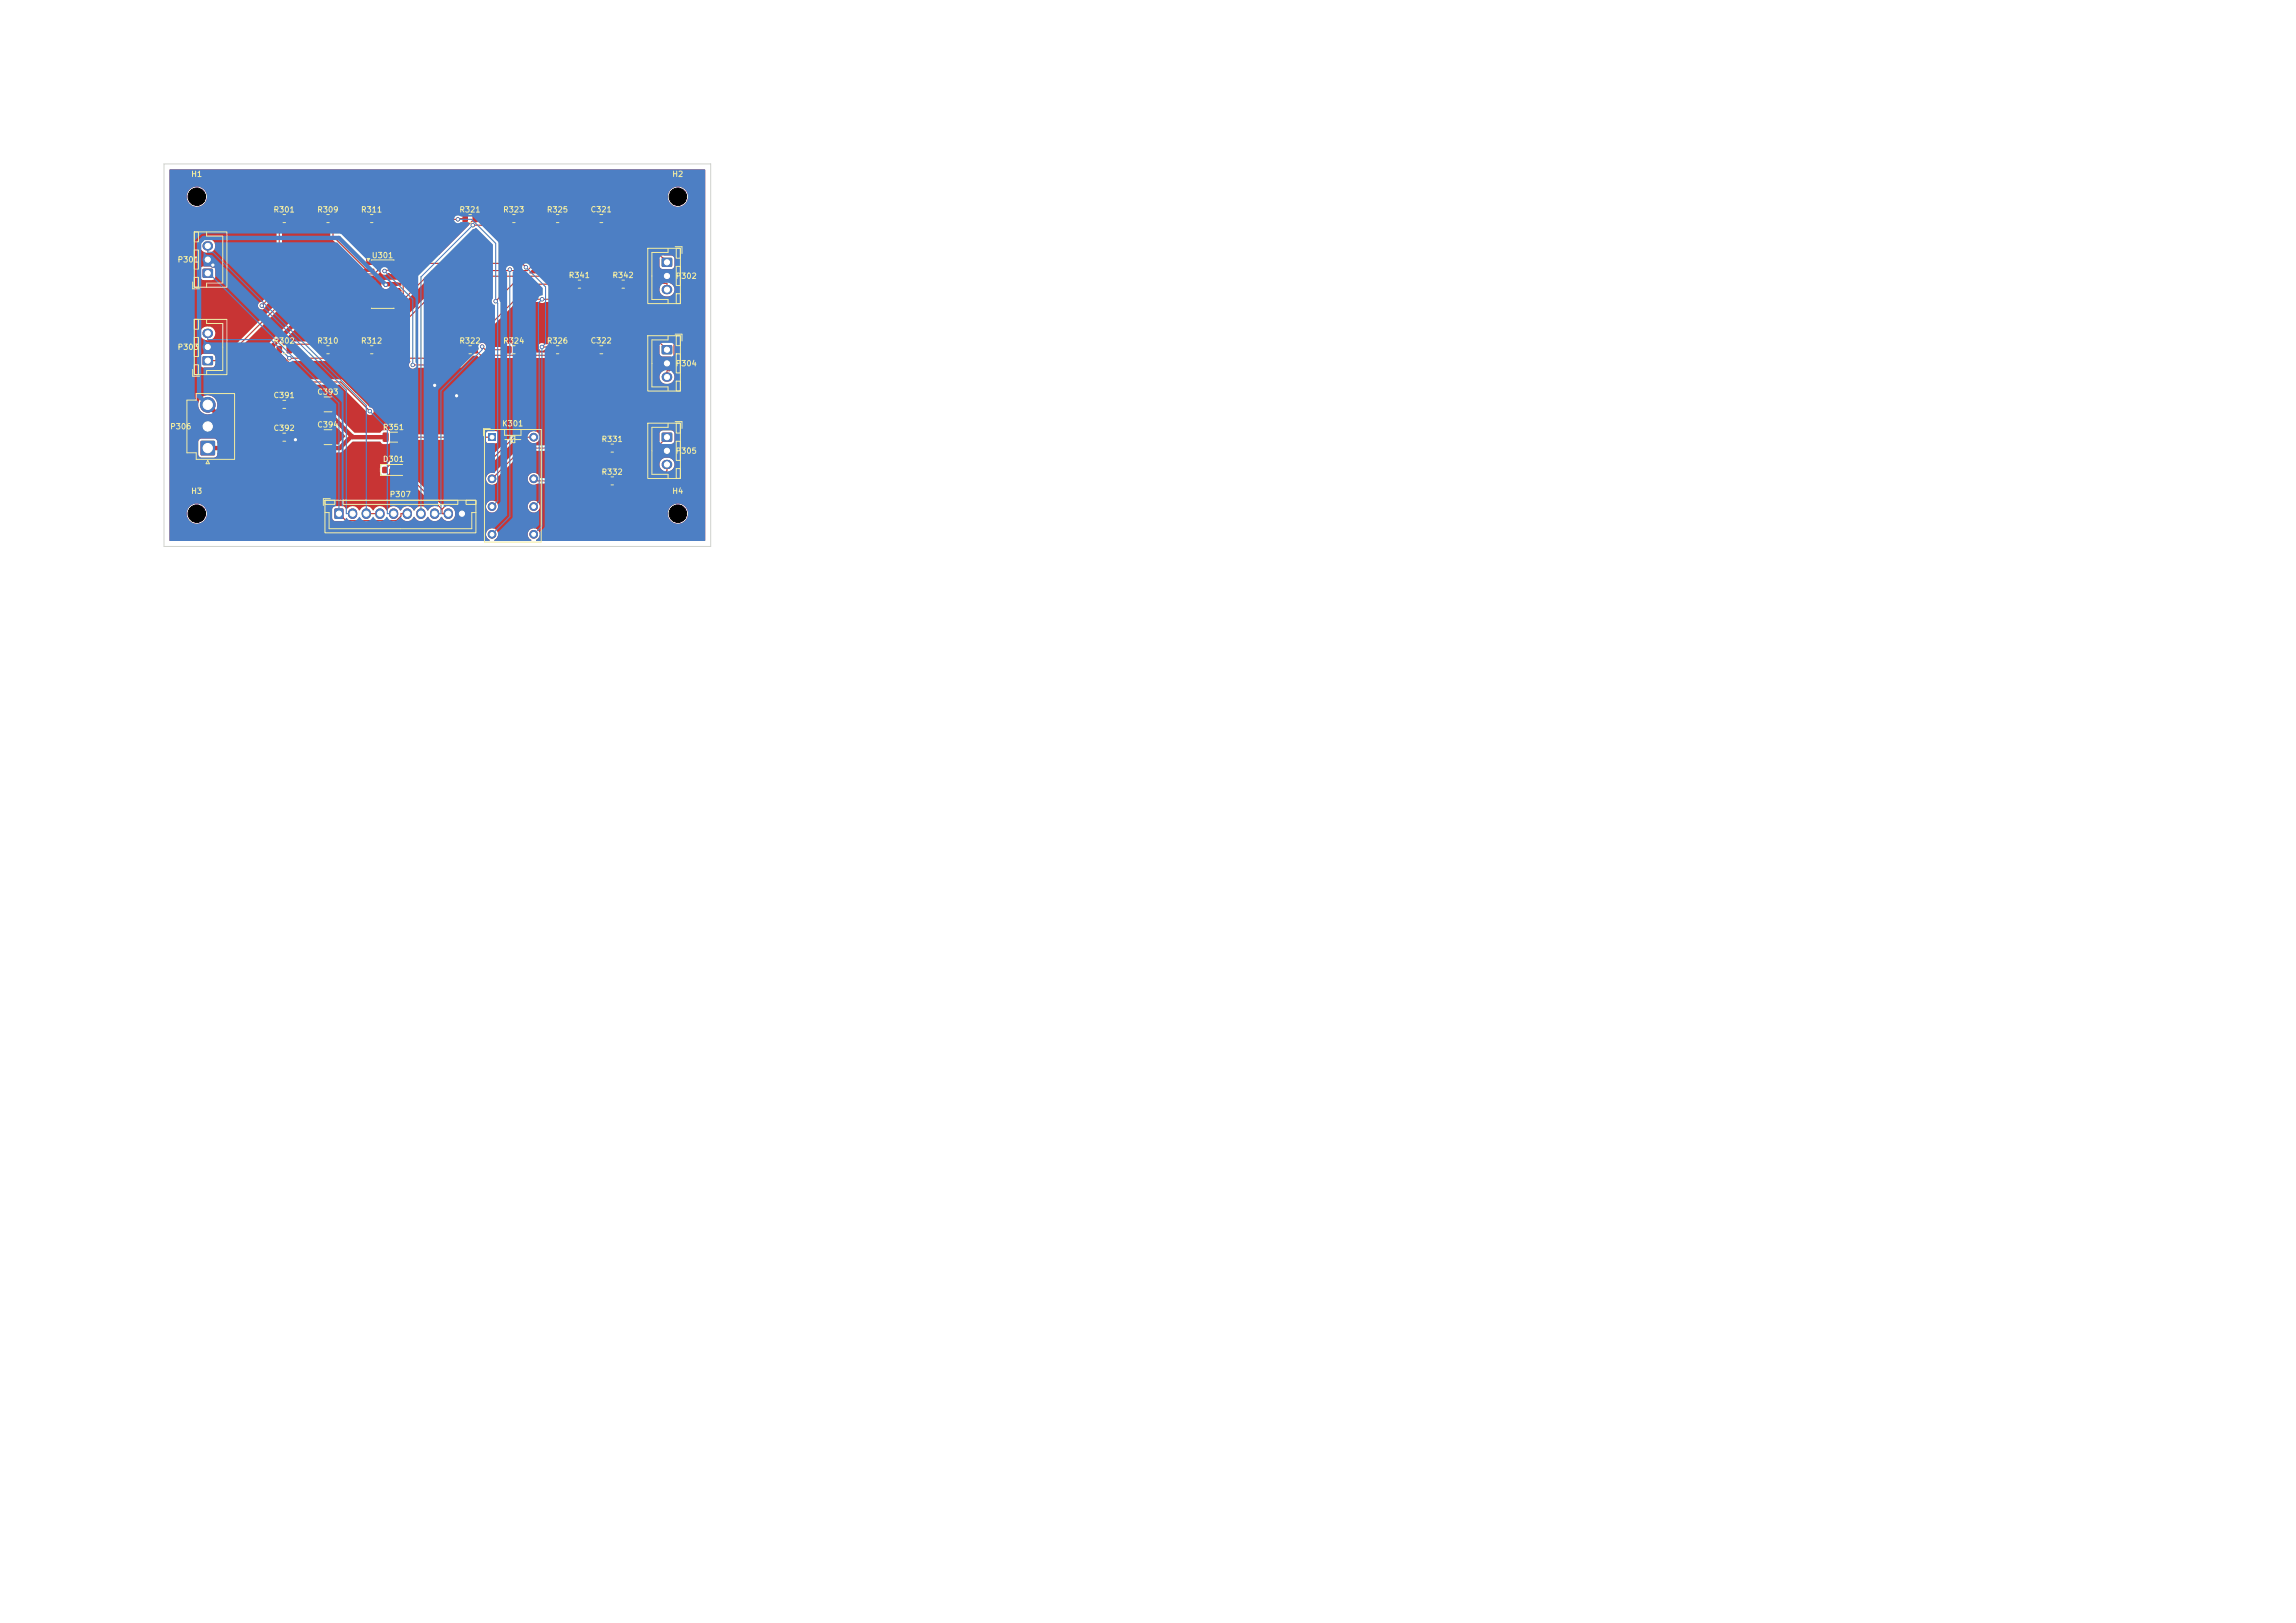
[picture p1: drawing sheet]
<svg xmlns="http://www.w3.org/2000/svg" width="420mm" height="297mm" viewBox="0 0 420 297" stroke-linecap="round" stroke-linejoin="round" font-family="sans-serif">
<defs><g id="words">
<g font-size="1" fill="#f2eda1">
<text x="34.9" y="32.6">H1</text>
<text x="122.9" y="32.6">H2</text>
<text x="49.9" y="39.1">R301</text>
<text x="57.9" y="39.1">R309</text>
<text x="65.9" y="39.1">R311</text>
<text x="83.9" y="39.1">R321</text>
<text x="91.9" y="39.1">R323</text>
<text x="99.9" y="39.1">R325</text>
<text x="107.9" y="39.1">C321</text>
<text x="67.9" y="47.5">U301</text>
<text x="32.4" y="48.3">P301</text>
<text x="103.9" y="51.1">R341</text>
<text x="111.9" y="51.1">R342</text>
<text x="123.5" y="51.3">P302</text>
<text x="32.4" y="64.3">P303</text>
<text x="49.9" y="63.1">R302</text>
<text x="57.9" y="63.1">R310</text>
<text x="65.9" y="63.1">R312</text>
<text x="83.9" y="63.1">R322</text>
<text x="91.9" y="63.1">R324</text>
<text x="99.9" y="63.1">R326</text>
<text x="107.9" y="63.1">C322</text>
<text x="123.5" y="67.3">P304</text>
<text x="49.9" y="73.1">C391</text>
<text x="57.9" y="72.5">C393</text>
<text x="31" y="78.8">P306</text>
<text x="49.9" y="79.1">C392</text>
<text x="57.9" y="78.5">C394</text>
<text x="69.9" y="78.9">R351</text>
<text x="91.8" y="78.3">K301</text>
<text x="109.9" y="81.1">R331</text>
<text x="123.5" y="83.3">P305</text>
<text x="69.9" y="84.8">D301</text>
<text x="109.9" y="87.1">R332</text>
<text x="34.9" y="90.6">H3</text>
<text x="71.2" y="91.2">P307</text>
<text x="122.9" y="90.6">H4</text>
</g>
</g></defs>
<g fill="#c83434">
<path d="M100.6 63.4l.7-.1 .3 .2v1l-.2 .2h-.6l-.2-.2z"/>
<path d="M102.5 63.4l.7-.1 .2 .2v1l-.1 .2h-.6l-.3-.2z"/>
<path d="M50.6 63.4l.7-.1 .3 .2v1l-.2 .2h-.6l-.2-.2z"/>
<path d="M52.5 63.4l.7-.1 .2 .2v1l-.1 .2h-.7l-.2-.2z"/>
<path d="M58.6 63.4l.8-.1 .2 .2v1l-.2 .2h-.6l-.2-.2z"/>
<path d="M60.5 63.4l.7-.1 .2 .2v1l-.1 .2h-.7l-.2-.2z"/>
<path d="M70 85.5h.7v1h-.7z"/>
<path d="M73.3 85.5h.7v1h-.7z"/>
<path d="M112.6 51.4l.7-.1 .3 .2v1l-.2 .2h-.6l-.2-.2z"/>
<path d="M114.5 51.4l.7-.1 .2 .2v1l-.1 .2h-.6l-.3-.2z"/>
<path d="M37.1 49.2h1.8v1.6h-1.8z"/>
</g>
<path d="M37.9 47.5h.2M37.9 45h.2" fill="none" stroke="#c83434" stroke-width="1.7"/>
<g fill="#c83434">
<path d="M104.6 51.4l.8-.1 .2 .2v1l-.2 .2h-.6l-.2-.2z"/>
<path d="M106.5 51.4l.7-.1 .2 .2v1l-.1 .2h-.7l-.2-.2z"/>
<path d="M92.6 39.4l.7-.1 .3 .2v.9l-.2 .3h-.6l-.2-.2z"/>
<path d="M94.5 39.4l.7-.1 .2 .2v.9l-.1 .3h-.6l-.3-.2z"/>
<path d="M37.1 65.2h1.8v1.6h-1.8z"/>
</g>
<path d="M37.9 63.5h.2M37.9 61h.2" fill="none" stroke="#c83434" stroke-width="1.7"/>
<g fill="#c83434">
<path d="M50.6 79.3h.7l.2 .1v1.1l-.1 .2h-.6l-.2-.1z"/>
<path d="M52.5 79.3h.7l.2 .1v1.1l-.1 .2h-.6l-.2-.1z"/>
<path d="M110.6 81.4l.7-.1 .3 .2v1l-.2 .2h-.6l-.2-.2z"/>
<path d="M112.5 81.4l.7-.1 .2 .2v1l-.1 .2h-.6l-.3-.2z"/>
<path d="M100.6 39.4l.7-.1 .3 .2v.9l-.2 .3h-.6l-.2-.2z"/>
<path d="M102.5 39.4l.7-.1 .2 .2v.9l-.1 .3h-.6l-.3-.2z"/>
<path d="M58 72.7l.8-.1 .3 .2v2.3l-.2 .2h-.7l-.2-.1z"/>
<path d="M61 72.7l.8-.1 .2 .2 .1 2.3-.2 .2h-.8l-.2-.1z"/>
<path d="M121.1 63.2h1.8v1.6h-1.8z"/>
</g>
<path d="M121.9 66.5h.2M121.9 69h.2" fill="none" stroke="#c83434" stroke-width="1.7"/>
<g fill="#c83434">
<path d="M66.6 39.4l.7-.1 .3 .2v.9l-.2 .3h-.6l-.2-.2z"/>
<path d="M68.5 39.4l.7-.1 .2 .2v.9l-.1 .3h-.7l-.2-.2z"/>
<path d="M89.3 79.3h1.4v1.4h-1.4z"/>
</g>
<g fill="#c83434" stroke="#c83434" stroke-width=".18">
<circle cx="90" cy="87.6" r=".7"/>
<circle cx="90" cy="92.7" r=".7"/>
<circle cx="90" cy="97.8" r=".7"/>
<circle cx="97.6" cy="97.8" r=".7"/>
<circle cx="97.6" cy="92.7" r=".7"/>
<circle cx="97.6" cy="87.6" r=".7"/>
<circle cx="97.6" cy="80" r=".7"/>
</g>
<path d="M36.7 80.7h2.6v2.6h-2.6z" fill="#c83434"/>
<g fill="#c83434" stroke="#c83434" stroke-width=".18">
<circle cx="38" cy="78" r="1.35"/>
<circle cx="38" cy="74.1" r="1.35"/>
</g>
<path d="M61.2 93.1h1.6v1.8h-1.6z" fill="#c83434"/>
<path d="M64.5 93.9v.2M67 93.9v.2M69.5 93.9v.2M72 93.9v.2M74.5 93.9v.2M77 93.9v.2M79.5 93.9v.2M82 93.9v.2M84.5 93.9v.2" fill="none" stroke="#c83434" stroke-width="1.7"/>
<g fill="#c83434">
<path d="M84.6 39.4l.8-.1 .2 .2v.9l-.2 .3h-.6l-.2-.2z"/>
<path d="M86.5 39.4l.7-.1 .2 .2v.9l-.1 .3h-.7l-.2-.2z"/>
<path d="M70 79.2l.8-.1 .3 .2v1.3l-.2 .3h-.7l-.2-.2z"/>
<path d="M73 79.2l.8-.1 .2 .2v1.3l-.1 .3h-.8l-.2-.2z"/>
<path d="M50.6 39.4l.7-.1 .3 .2v.9l-.2 .3h-.6l-.2-.2z"/>
<path d="M52.5 39.4l.7-.1 .2 .2v.9l-.1 .3h-.7l-.2-.2z"/>
<path d="M84.6 63.4l.8-.1 .2 .2v1l-.2 .2h-.6l-.2-.2z"/>
<path d="M86.5 63.4l.7-.1 .2 .2v1l-.1 .2h-.7l-.2-.2z"/>
<path d="M58 78.7h.8l.3 .1v2.3l-.2 .2-.7 .1-.2-.2z"/>
<path d="M61 78.7h.8l.2 .1 .1 2.3-.2 .2-.8 .1-.2-.2z"/>
<path d="M108.6 39.3h.7l.2 .1v1.1l-.1 .2h-.6l-.2-.1z"/>
<path d="M110.5 39.3h.7l.2 .1v1.1l-.1 .2h-.6l-.2-.1z"/>
<path d="M58.6 39.4l.8-.1 .2 .2v.9l-.2 .3h-.6l-.2-.2z"/>
<path d="M60.5 39.4l.7-.1 .2 .2v.9l-.1 .3h-.7l-.2-.2z"/>
<path d="M121.1 47.2h1.8v1.6h-1.8z"/>
</g>
<path d="M121.9 50.5h.2M121.9 53h.2" fill="none" stroke="#c83434" stroke-width="1.7"/>
<g fill="#c83434">
<path d="M92.6 63.4l.7-.1 .3 .2v1l-.2 .2h-.6l-.2-.2z"/>
<path d="M94.5 63.4l.7-.1 .2 .2v1l-.1 .2h-.6l-.3-.2z"/>
<path d="M121.1 79.2h1.8v1.6h-1.8z"/>
</g>
<path d="M121.9 82.5h.2M121.9 85h.2" fill="none" stroke="#c83434" stroke-width="1.7"/>
<g fill="#c83434">
<path d="M108.6 63.3h.7l.2 .1v1.1l-.1 .2h-.6l-.2-.1z"/>
<path d="M110.5 63.3h.7l.2 .1v1.1l-.1 .2h-.6l-.2-.1z"/>
<path d="M66.6 47.9h1.8l.1 .5-1.9 .1z"/>
<path d="M66.6 49.2h1.8l.1 .5h-1.9z"/>
<path d="M66.6 50.5l1.8-.1 .1 .5-1.9 .1z"/>
<path d="M66.6 51.7h1.8l.1 .5-1.9 .1z"/>
<path d="M66.6 53h1.8l.1 .5-1.9 .1z"/>
<path d="M66.6 54.3h1.8l.1 .4-1.9 .1z"/>
<path d="M66.6 55.6l1.8-.1 .1 .5-1.9 .1z"/>
<path d="M71.5 55.6l1.9-.1v.5l-1.8 .1z"/>
<path d="M71.5 54.3h1.9v.4l-1.8 .1z"/>
<path d="M71.5 53h1.9v.5l-1.8 .1z"/>
<path d="M71.5 51.7h1.9v.5l-1.8 .1z"/>
<path d="M71.5 50.5l1.9-.1v.5l-1.8 .1z"/>
<path d="M71.5 49.2h1.9v.5h-1.8z"/>
<path d="M71.5 47.9h1.9v.5l-1.8 .1z"/>
<path d="M50.6 73.3h.7l.2 .1v1.1l-.1 .2h-.6l-.2-.1z"/>
<path d="M52.5 73.3h.7l.2 .1v1.1l-.1 .2h-.6l-.2-.1z"/>
<path d="M110.6 87.4l.7-.1 .3 .2v1l-.2 .2h-.6l-.2-.2z"/>
<path d="M112.5 87.4l.7-.1 .2 .2v1l-.1 .2h-.6l-.3-.2z"/>
<path d="M66.6 63.4l.7-.1 .3 .2v1l-.2 .2h-.6l-.2-.2z"/>
<path d="M68.5 63.4l.7-.1 .2 .2v1l-.1 .2h-.7l-.2-.2z"/>
</g>
<g fill="#c83434" stroke="#c83434" stroke-width=".18">
<circle cx="70.6" cy="52.1" r=".3"/>
<circle cx="79.5" cy="70.5" r=".4"/>
<circle cx="83.5" cy="72.4" r=".4"/>
<circle cx="38.9" cy="48.5" r=".4"/>
<circle cx="54" cy="80.5" r=".4"/>
<circle cx="93.3" cy="49.3" r=".3"/>
<circle cx="96.2" cy="48.9" r=".3"/>
<circle cx="99.1" cy="63.5" r=".3"/>
<circle cx="86.5" cy="41.2" r=".3"/>
<circle cx="88.2" cy="63.4" r=".3"/>
<circle cx="83.8" cy="40.1" r=".3"/>
<circle cx="90.7" cy="55.1" r=".3"/>
<circle cx="99.2" cy="54.8" r=".3"/>
<circle cx="52.9" cy="65.5" r=".3"/>
<circle cx="75.5" cy="66.8" r=".3"/>
<circle cx="70.3" cy="49.6" r=".3"/>
<circle cx="47.9" cy="55.9" r=".3"/>
<circle cx="67.7" cy="75.2" r=".3"/>
</g>
<path d="M67.5 52h-6.4l-11.2 11.2v9.7l2.4 2.4h4.9l1.3-1.3 6 6h6M72.5 52h-1.8l-.1 .1M38 74.1l4.6 4.6h14.6l1.3 1.3M51.1 78.7v1.3M64.3 79.8l-2.2 2.2h-24.1" fill="none" stroke="#c83434" stroke-width=".8"/>
<g fill="none" stroke="#c83434" stroke-width=".2">
<path d="M102.9 39v1M51.1 40v12.7l-3.2 3.2M52.9 40l1 1h7M59.1 40l1-1h6l1 1v7.8l.4 .4M60.9 40v3.2l6.2 6.3h.4M67.5 54.5h-.4l-6.2 6.3v3.2M67.5 55.8v7.8l-1.5 1.5h-5.9l-1-1.1M68.9 40l1.5-1.4h42.2l9.4 9.4M72.5 48.2h23l.7 .7M72.5 49.5h-2l-.2 .1M85.1 40h-1.2l-.1 .1h-5.5l-9.2 9.3v.1l-.6 .6h-11.8l-15.8 15.9h-2.9M93.1 40l-1.2 1.2h-5.4"/>
<path d="M93.3 49.3v.2M101.1 40l1 1.1M102.1 41.1v2.7l-5.6 5.7h-17.4l-6.3 6.3h-.3M105.1 52h-11.3l-3.1 3.1M106.9 52h3.1l12 12M109 40l-1 1.1h-5.9M110.9 40l-1-1h-14l-1 1-1-1h-6l-7.6 7.5h-7.8l-1.3 1.3v.8l.2 .2h2.1l.3 .3v4.6l-.9 .8h-.4M113.1 52l-1-1h-5.7l-.4 .4v1.2l-2.2 2.2h-9.5l-10.8 10.7h-30.6M114.9 52l8.4 8.4v6.6l-.8 .8h-.5v1.2M122 53v-1.2h-1.2l-1.3-1.3h-37.1l-13.5 13.5M51.1 64v.6l5.3 5.3h5.9l5.4 5.3M60.9 63h-7l-1 1"/>
<path d="M88.2 63.4l.6 .6h4.3M94.9 64v1M99.1 63.5h1.5l.5 .5 1-1h5.9l1 1M110.9 64l-1 1.1h-5.9l-1.1-1.1-1 1h-14l-1-1-2.8 2.8h-8.6M62 94l1.3 1.3h9.2l.8-.9v-.4h1.2M67 94h2.5M73.6 86l7.2 7.2M80.8 93.2v.8h1.2M90 80h-16.5v2.9l-3.2 3.1M97.6 80h-3.6l-13.2 13.2M97.6 87.6l.4 .4h13.1M111.1 82h-15.5l-5.6 5.6"/>
<path d="M122 80l-2 2h-7.1M122 85v1.2l-1.8 1.8h-7.3"/>
</g>
<g fill="#c83434">
<path d="M52 79.5h4.8l.7 .7v.9l-.1 .1h-5.6l-.1-.1 .2-.5z"/>
<path d="M31 31.1l97.9-.1 .1 67.9-30.9 .1a.4 .4 0 0 1 .4-.5 1.12 1.12 0 0 0-.4-1.6 1.12 1.12 0 0 0-1.6 .4 1.12 1.12 0 0 0 .7 1.6l-.1 .1h-6.6v-.2a1.11 1.11 0 0 0 .3-1.7 1.11 1.11 0 0 0-1.7 0 1.11 1.11 0 0 0 .5 1.7l-.1 .2h-58.4l-.1-5.1h3.1a1.85 1.85 0 0 0 2.2 1.9 1.85 1.85 0 0 0 1.4-2.6h23v1.6a.65 .65 0 0 0 .6 .6h1.3l.6 .4h9.4l.9-.8a1.4 1.4 0 0 0 2.3-.4 1.37 1.37 0 0 0 1.2 .8 1.37 1.37 0 0 0 1.3-.8 1.37 1.37 0 0 0 1.2 .8 1.37 1.37 0 0 0 1.3-.8 1.31 1.31 0 0 0 1.5 .7 1.31 1.31 0 0 0 1-1.4h38.8v.2a1.85 1.85 0 0 0 2.9 1.5 1.85 1.85 0 0 0 0-3.2 1.85 1.85 0 0 0-2.9 1.5h-38.8v-.1a1.44 1.44 0 0 0-1-1.2h6.6v.2a1.1 1.1 0 0 0 1.2 1 1.1 1.1 0 0 0 1-1.2h5.4v.2a1.1 1.1 0 0 0 1.7 .8 1.1 1.1 0 0 0 0-1.8 1.1 1.1 0 0 0-1.7 .8h-5.4v-.2a1.1 1.1 0 0 0-1.2-.8 1.1 1.1 0 0 0-1 1h-6.6l4.9-5.1h1.7v.2a1.1 1.1 0 0 0 1.2 1 1.1 1.1 0 0 0 1-1.2h5.4v.2a1.13 1.13 0 0 0 1.8 .8h11.8l.3 .5 .3 .1h.8l.5-.4 .5 .4h.7a.7 .7 0 0 0 .6-.6h6.4l.3-.1 2-2.1a1.29 1.29 0 0 0 .9-1.4 1.29 1.29 0 0 0-1.2-1.2 1.29 1.29 0 0 0-1.3 .5 1.29 1.29 0 0 0-.1 1.4l.4 .6-1.3 1.3h-6l-.3-.5-.4-.1h-.7l-.5 .4-.5-.4h-.8l-.3 .1-.3 .5h-11.3a1.22 1.22 0 0 0-1.8-.8l-.3 .3-.2 .5h-5.4v-.2l4.8-4.8h14.2l.3 .5 .3 .1h.8l.5-.4 .5 .4h.7l.4-.1 .3-.5h6.2l1.4-1.2h1.3l.3-.2 .3-.4v-1.4l-.2-.3-.4-.2-1.6-.1-.3 .2-.3 .4v1.4l-.9 .8h-5.8l-.3-.5-.4-.1h-.7l-.5 .4-.5-.4h-.8l-.3 .1-.3 .5h-14.5l-.3 .1-5 5a1.12 1.12 0 0 0-1.4 .9h-1.7l7-7h2.4a1.12 1.12 0 0 0 1.7 .3 1.12 1.12 0 0 0-.1-1.8 1.12 1.12 0 0 0-1.6 .5l-2.9 .1-12.8 12.8-6.4-6.2v-.7l-.2-.4-.4-.1-.9 .1-.2 .4v.9a.62 .62 0 0 0 .6 .6h.6l5.4 5.4v.2l-.6 .2-.5 .6h-.1a1.33 1.33 0 0 0-1.2-.8 1.33 1.33 0 0 0-1.3 .8 1.37 1.37 0 0 0-1.2-.8 1.37 1.37 0 0 0-1.3 .8 1.37 1.37 0 0 0-1.2-.8 1.37 1.37 0 0 0-1.3 .8 1.37 1.37 0 0 0-1.2-.8 1.37 1.37 0 0 0-1.3 .8 1.37 1.37 0 0 0-1.2-.8 1.37 1.37 0 0 0-1.3 .8 1.39 1.39 0 0 0-2.4-.2l-.3-.4-.3-.2-1.6 .1-.4 .5h-23a1.85 1.85 0 0 0-2-1 1.85 1.85 0 0 0-1.6 1.7h-3.1v-8.3h38.5v.9l.1 .3 .4 .2h.7l.5-.4v-.8l2.7-2.6 .1-1.9 .3-.3 .2-.5h14.3l.4 .6 1.7-.1 .2-.3-.1-1.6-.3-.2h-1.4a.54 .54 0 0 0-.5 .6h-14.3l-.2-.5-.3-.2h-1.1l-.4 .5v1.4l.5 .6-.1 1.4-2.2 2.3h-.8l-.4 .6h-38.5v-11.6h5.2v.2a1.84 1.84 0 0 0 2.4 1.6l3.6 3.6 7.8 .1 .1 .1 .1 1 .2 .4-.1 .2h-10.4l-.1-.1a.69 .69 0 0 0-.6-.9l-2.4 .1-.4 .2-.2 .3 .1 2.4 .2 .4 .3 .2h2.4a.86 .86 0 0 0 .6-1h22.4l.5-.2 1.8-1.8h5l.7 .5 .9-.1 .4-.3v-1.6l-.1-.3-.4-.3-1 .1-.5 .4h-4.7l-5.3-5.3v-1.1l-.4-.5-1-.1-.3 .2-.2 .4-.1 1.1-.7 .6h-4.2l-.6-.6-.1-.5a.8 .8 0 0 0-.9-.6l-.3-.3v-7.3l.1-.1 5.3 5.2 .3 .1h5.7l4.9 4.9a.71 .71 0 0 0 .7 .6 .71 .71 0 0 0 .7-.7 .71 .71 0 0 0-.8-.7l-5-5-.2-.1h-5.8l-3.1-3.3 21.5-.1 .1 .2a.73 .73 0 0 0-.1 1.1 .73 .73 0 0 0 1 0h8.2l2.4-2.2h.7l.6 .4h14.1l.5-.4h.7l.7 .5h6l.7-.5h.7l.4-.2 .1-.3 .1-1.1a.64 .64 0 0 0-.6-.6h-.9l-.4 .4-.4-.4h-1l-.5-.4h-6.1l-.5 .4-1.9 .1a.71 .71 0 0 0-1 0 .71 .71 0 0 0 .1 1 .71 .71 0 0 0 1 0h.4l.1 .5h-4.3l-.1-.1v-1.1l-.6-.4h-.7l-.5 .4-.5-.4h-.8l-.3 .1-.3 .5h-3.1a.84 .84 0 0 0-.6-.7 .84 .84 0 0 0-.9 .2l-.4-.1v-.2l7.5-7.4h4l.6 .2 .5-.2h4.2l2.4-2.3 1.1 .1 .5-.6h1.8l10.9 10.8v1.4a.65 .65 0 0 0 .6 .6h1.6v1.4l-.5 .6a.74 .74 0 0 0-.9 .5 1.25 1.25 0 0 0-.8 1.4 1.25 1.25 0 0 0 1.2 1.1 1.33 1.33 0 0 0 1.4-.7 1.33 1.33 0 0 0-.2-1.6l.8-.9v-6.9l-7.9-8-.2-1 .2-.2h3.4l1.4 1.4a1.31 1.31 0 0 0 1.1 1.9 1.29 1.29 0 0 0 1.3-.5 1.29 1.29 0 0 0 .1-1.4l-1-1-1.2-.1-1.4-1.3h-22.8l5.7-5.9 .2-2.5h5.4l.6-.5h.9l.4-.4 .4 .4h.9a.65 .65 0 0 0 .6-.6l-.1-1.4h.6l8.2 8.2v1.4a.65 .65 0 0 0 .6 .6h1.6l.3-.2 .3-.4v-1.4a.65 .65 0 0 0-.6-.6h-1.4l-8.5-8.5-.3-.1h-42.3l-1 .8h-.8l-.5 .4-.5-.4h-.8l-.6-.4h-6.1l-.5 .4h-.8l-.4 .2-.1 .3v1l-.1 .1h-3.9l-.4-.3v-.7a.64 .64 0 0 0-.6-.6h-.7l-.5 .4-.5-.4h-.8l-.5 .4v1.3l.4 .5v11.4l-2.7 2.7a.72 .72 0 0 0-.7 .7 .72 .72 0 0 0 .7 .7 .72 .72 0 0 0 .7-.7l2.9-2.9 .1-.2v-11.7l.3-.3 .6 .3h.8l.6 .4h6.5l.1 2.1 5.6 5.6-.1 .4h-9.3l-.3 .1-15.7 15.8h-1.2l-.1-.2a.64 .64 0 0 0-.6-.6h-1.6l-.3 .2-.3 .4v1.4a.65 .65 0 0 0 .6 .6l1.6-.1a.88 .88 0 0 0 .6-.7l1.8-.1 15.7-15.7 11.6-.1 1.1-.8a.82 .82 0 0 0 1.4 .2l.6 .2h1.6l.1 1-.2 .1-2.5-.1a.85 .85 0 0 0-.8 1.1 .85 .85 0 0 0 1.2 .5l2.1-.1 .2 .1-.1 .7-.2 .3h-1.4l-.3 .2-.2 .3 .1 .7a.37 .37 0 0 1-.1 .6l.1 .6 .3 .3 2.1-.1 .2-.3 .1-.6 5.4-5.4h2.7l-12.7 12.8h-.8l-.3 .2-.2-.1 .1-6.5a.68 .68 0 0 0 .7-.2 .68 .68 0 0 0 .1-.7l-.2-.4 .1-.2a.77 .77 0 0 0-.3-1.1l-1.8-.1-.4 .2-.2 .8-5.6 5.6-.2 2.1h-6.4l-.6 .4h-.9a.49 .49 0 0 1-.5 .3 .49 .49 0 0 1-.4-.4l9.9-10h6.2l1-.2a.82 .82 0 0 0 0-1.2l-1-.2-6.9 .1-11.4 11.4-.2 .4v9.8l.2 .5 .8 .9a.75 .75 0 0 0 .9 .9l.7 .8 .5 .1h5.1l.7-.4h1.1l4 4.2-1.3 1.3h-2.2l-.1-.1v-2.3l-.1-.3-.4-.2h-1l-.6-.4h-14.4l-3.3-3.3a1.76 1.76 0 0 0-1.4-2.2 1.76 1.76 0 0 0-2.1 1.6h-5.2v-13.1h5.6v.2a1.36 1.36 0 0 0 1.7 1.1 1.36 1.36 0 0 0 .9-1.8 1.49 1.49 0 0 0-2.3-.2l-.3 .7h-5.6v-11.6h5.6v1.4l.3 .4 .3 .2h1.6a.65 .65 0 0 0 .6-.6v-1.4l-.3-.4-.3-.2h-1.6a.65 .65 0 0 0-.6 .6h-5.6v-4.4h5.6v.2a1.34 1.34 0 0 0 2 1.1 1.34 1.34 0 0 0 .2-2.3 1.39 1.39 0 0 0-2.2 1h-5.6v-9h3.1v.2a1.85 1.85 0 0 0 2 1.8 1.85 1.85 0 0 0 1.8-2h84.2v.2a1.85 1.85 0 0 0 2.9 1.5 1.85 1.85 0 0 0 0-3.2 1.85 1.85 0 0 0-2.9 1.5h-84.2l-.1-.3a1.85 1.85 0 0 0-1.9-1.4 1.85 1.85 0 0 0-1.8 1.7h-3.1z"/>
</g>
<path d="M37.1 49.2h1.8v1.6h-1.8z" fill="#4d7fc4"/>
<path d="M37.9 47.5h.2M37.9 45h.2" fill="none" stroke="#4d7fc4" stroke-width="1.7"/>
<path d="M37.1 65.2h1.8v1.6h-1.8z" fill="#4d7fc4"/>
<path d="M37.9 63.5h.2M37.9 61h.2" fill="none" stroke="#4d7fc4" stroke-width="1.7"/>
<path d="M121.1 63.2h1.8v1.6h-1.8z" fill="#4d7fc4"/>
<path d="M121.9 66.5h.2M121.9 69h.2" fill="none" stroke="#4d7fc4" stroke-width="1.7"/>
<path d="M89.3 79.3h1.4v1.4h-1.4z" fill="#4d7fc4"/>
<g fill="#4d7fc4" stroke="#4d7fc4" stroke-width=".18">
<circle cx="90" cy="87.6" r=".7"/>
<circle cx="90" cy="92.7" r=".7"/>
<circle cx="90" cy="97.8" r=".7"/>
<circle cx="97.6" cy="97.8" r=".7"/>
<circle cx="97.6" cy="92.7" r=".7"/>
<circle cx="97.6" cy="87.6" r=".7"/>
<circle cx="97.6" cy="80" r=".7"/>
</g>
<path d="M36.7 80.7h2.6v2.6h-2.6z" fill="#4d7fc4"/>
<g fill="#4d7fc4" stroke="#4d7fc4" stroke-width=".18">
<circle cx="38" cy="78" r="1.35"/>
<circle cx="38" cy="74.1" r="1.35"/>
</g>
<path d="M61.2 93.1h1.6v1.8h-1.6z" fill="#4d7fc4"/>
<path d="M64.5 93.9v.2M67 93.9v.2M69.5 93.9v.2M72 93.9v.2M74.5 93.9v.2M77 93.9v.2M79.5 93.9v.2M82 93.9v.2M84.5 93.9v.2" fill="none" stroke="#4d7fc4" stroke-width="1.7"/>
<path d="M121.1 47.2h1.8v1.6h-1.8z" fill="#4d7fc4"/>
<path d="M121.9 50.5h.2M121.9 53h.2" fill="none" stroke="#4d7fc4" stroke-width="1.7"/>
<path d="M121.1 79.2h1.8v1.6h-1.8z" fill="#4d7fc4"/>
<path d="M121.9 82.5h.2M121.9 85h.2" fill="none" stroke="#4d7fc4" stroke-width="1.7"/>
<g fill="#4d7fc4" stroke="#4d7fc4" stroke-width=".18">
<circle cx="70.6" cy="52.1" r=".3"/>
<circle cx="79.5" cy="70.5" r=".4"/>
<circle cx="83.5" cy="72.4" r=".4"/>
<circle cx="38.9" cy="48.5" r=".4"/>
<circle cx="54" cy="80.5" r=".4"/>
<circle cx="93.3" cy="49.3" r=".3"/>
<circle cx="96.2" cy="48.9" r=".3"/>
<circle cx="99.1" cy="63.5" r=".3"/>
<circle cx="86.5" cy="41.2" r=".3"/>
<circle cx="88.2" cy="63.4" r=".3"/>
<circle cx="83.8" cy="40.1" r=".3"/>
<circle cx="90.7" cy="55.1" r=".3"/>
<circle cx="99.2" cy="54.8" r=".3"/>
<circle cx="52.9" cy="65.5" r=".3"/>
<circle cx="75.5" cy="66.8" r=".3"/>
<circle cx="70.3" cy="49.6" r=".3"/>
<circle cx="47.9" cy="55.9" r=".3"/>
<circle cx="67.7" cy="75.2" r=".3"/>
</g>
<path d="M70.6 52.1l-8.6-8.6h-24.7l-.9 .9v28.1l1.6 1.6" fill="none" stroke="#4d7fc4" stroke-width=".8"/>
<path d="M38 45v1.2h1l28 28v19.8M38 50h.2l23.8 23.8v20.2M47.9 55.9l15.4 15.5v22.6h1.2M70.3 49.6l5.2 5.2v12M83.8 40.1h2.5l4.4 4.4v10.6l.3 .4v36.2l-1 1M86.5 41.2l-9.5 9.5v43.3M93.3 49.3v45.2l-3.3 3.3M96.2 48.9l3.6 3.6v10.3l-.7 .7v32.8l-1.5 1.5M99.2 54.8l-.7 .6v8.5l.1 .1v27.7l-1 1M38 61v1.2h11.5l3.4 3.3M67.7 75.2l3.1 3.2v15.6h1.2M88.2 63.4v.6l-7.5 7.5v22.5h-1.2" fill="none" stroke="#4d7fc4" stroke-width=".2"/>
<g fill="#4d7fc4">
<path d="M37.2 46.2h.3l.3 .4 1 .1 8.6 8.6a.78 .78 0 0 0-.2 .9 .78 .78 0 0 0 .7 .5l14.9 14.9v21l-.3-.1v-18.9l-23.1-23.1v-1.2a.65 .65 0 0 0-.6-.6h-1.6z"/>
<path d="M31 31.1l97.9-.1 .1 67.9-30.9 .1a.4 .4 0 0 1 .4-.5l.2-.5v-.6l.9-1.1v-2.4h22.5a1.85 1.85 0 0 0 2.6 1.8 1.85 1.85 0 0 0 .5-3.1 1.85 1.85 0 0 0-3 1l-.1 .3h-22.5v-9h21a1.34 1.34 0 0 0 1.8 1.3 1.34 1.34 0 0 0 .5-2.2 1.39 1.39 0 0 0-2.3 .9h-21v-5.6h21v1.4a.65 .65 0 0 0 .6 .6l1.6-.1a.65 .65 0 0 0 .6-.5l-.1-1.6-.5-.4-1.6 .1-.4 .2-.2 .3h-21v-10.4h21a1.34 1.34 0 0 0 1.8 1.3 1.34 1.34 0 0 0 .5-2.2 1.39 1.39 0 0 0-2.3 .9h-21v-4.9l.4-.7h20.6v1.4a.65 .65 0 0 0 .6 .6h1.6l.3-.2 .3-.4v-1.4a.65 .65 0 0 0-.6-.6l-1.6 .1-.4 .2-.2 .3h-20.6l.3-.4v-10h20.3v.2a1.35 1.35 0 0 0 1.8 1.1 1.31 1.31 0 0 0 .9-1.8 1.31 1.31 0 0 0-1.9-.6l-.6 .5-.2 .6h-20.3l-.1-.7-3.3-3.3a.72 .72 0 0 0-.8-.7 .72 .72 0 0 0-.6 .8 .72 .72 0 0 0 .7 .6l3.1 3.2v1.2l-.7 .3-.6 1.1v8.5l.1 .4v14.6a1.14 1.14 0 0 0-1.6 1.1 1.14 1.14 0 0 0 1.6 1.1v5.4a1.15 1.15 0 0 0-1.5 .7 1.15 1.15 0 0 0 .8 1.5l.7 .1v2.6l-.1 .2a1.14 1.14 0 0 0-1.4 1.5 1.14 1.14 0 0 0 1.9 .3l.1 2.6-.6 .7a1.15 1.15 0 0 0-1.4 .7 1.15 1.15 0 0 0 .6 1.5l-.1 .1h-6.6l-.1-.1 .1-.1a1.27 1.27 0 0 0 .6-1.4l2.6-2.6 .1-.2v-44.8a.72 .72 0 0 0-.1-1 .72 .72 0 0 0-1 .1 .72 .72 0 0 0 .1 1v44.4l-2.4 2.4a1.18 1.18 0 0 0-1.4 .7 1.18 1.18 0 0 0 .6 1.5l-.1 .1h-58.4l-.1-5.1h3.1v.2a1.85 1.85 0 0 0 2.9 1.5 1.85 1.85 0 0 0 0-3.2 1.85 1.85 0 0 0-2.9 1.5h-3.1v-13.1h5.2v2.4a.65 .65 0 0 0 .6 .6l2.4-.1 .4-.2 .2-.3v-2.4l-.3-.4-.3-.2-2.4 .1-.4 .2-.2 .3h-5.2v-36.5h4.6v28.3l.2 .4 .5 .5a1.79 1.79 0 0 0 1.5 2.3 1.79 1.79 0 0 0 2-1.9 1.79 1.79 0 0 0-2.4-1.5l-.2-.3v-4.7l.1-.1h1.5a.65 .65 0 0 0 .6-.6v-1.4l-.3-.4-.3-.1-1.6-.1v-2.4l.1-.1h.2a.53 .53 0 0 0 .6 .5h11.2l2.9 2.8a.79 .79 0 0 0 .5 .7 .79 .79 0 0 0 .8-.2l8 8v18.5l-.1 .1a.64 .64 0 0 0-.7 .6v1.6l.2 .3 .4 .3h1.4a.7 .7 0 0 0 .6-.6h.1a1.34 1.34 0 0 0 2.4-.2 1.37 1.37 0 0 0 1.2 .8 1.37 1.37 0 0 0 1.3-.8 1.37 1.37 0 0 0 1.2 .8 1.37 1.37 0 0 0 1.3-.8 1.37 1.37 0 0 0 1.2 .8 1.37 1.37 0 0 0 1.3-.8 1.37 1.37 0 0 0 1.2 .8 1.37 1.37 0 0 0 1.3-.8 1.37 1.37 0 0 0 1.2 .8 1.37 1.37 0 0 0 1.3-.8 1.37 1.37 0 0 0 1.2 .8 1.37 1.37 0 0 0 1.3-.8 1.3 1.3 0 0 0 1.3 .8 1.3 1.3 0 0 0 1.2-1.2 1.29 1.29 0 0 0-.5-1.3 1.29 1.29 0 0 0-1.5-.1l-.1-.1v-20.9l7.4-7.5a1.28 1.28 0 0 0 0-1.4 .7 .7 0 0 0-.8 0 .7 .7 0 0 0-.2 .9v.1l-7.3 7.3-.1 .3-.1 21.2a1.6 1.6 0 0 0-1.9 .7l-.7-.7v-41.8l9-9 .5-.2 3.2 3.1-.1 9.9a.82 .82 0 0 0 .4 1.2v22.9l-.1 .1h-1.2l-.3 .4 .1 1.6 .2 .2h1.2l.1 .1v5.4a1.15 1.15 0 0 0-1.6 1.1 1.15 1.15 0 0 0 1.6 1v2.7l-.2 .2a1.14 1.14 0 0 0-1.4 1.1 1.14 1.14 0 0 0 1.3 1.2 1.14 1.14 0 0 0 .9-1.6l.4-.6v-36.3l-.3-.8v-7.3h29.4v1.4a.65 .65 0 0 0 .6 .6l1.6-.1 .4-.2 .2-.3v-1.4l-.3-.4-.3-.2-1.6 .1-.4 .2-.2 .3h-29.4v-2.8l-.1-.3-4.5-4.5-2.3-.1a.72 .72 0 0 0-1 0 .72 .72 0 0 0 0 1.1 .72 .72 0 0 0 1-.1h1.5l.1 .2-.2 .4-9.1 9.2-.1 .2v42.1l-.8 .7a1.37 1.37 0 0 0-1.2-.8 1.37 1.37 0 0 0-1.3 .8h-.1a1.25 1.25 0 0 0-1.6-.7l-.2-.1v-14.2l-.1-.3-2.8-2.9a.84 .84 0 0 0-.9-.7l-.1-.6-28.1-28.2 .1-.6-.1-.6 .1-.2h22.2l8.5 8.4a.8 .8 0 0 0 1 0 .8 .8 0 0 0 .1-1.1l-1.1-1.1v-.2h.3l4.6 4.7v11.2a.72 .72 0 0 0 0 1.1 .72 .72 0 0 0 1 0 .72 .72 0 0 0 0-1.1v-11.6l-5-5a.74 .74 0 0 0-.9-.7 .74 .74 0 0 0-.5 1h-.2l-6.9-7-.4-.2h-24.9l-.4 .2-1 1-.2 .4h-4.6v-8.4h3.1a1.85 1.85 0 0 0 1.9 2 1.85 1.85 0 0 0 1.9-2h84.2v.2a1.85 1.85 0 0 0 2.9 1.5 1.85 1.85 0 0 0 0-3.2 1.85 1.85 0 0 0-2.9 1.5h-84.2l-.1-.3a1.85 1.85 0 0 0-1.9-1.4 1.85 1.85 0 0 0-1.8 1.7h-3.1z"/>
</g>
<path d="M30 30h100v70h-100z" fill="none" stroke="#d0d2cd" stroke-width=".18"/>
<g fill="none" stroke="#f2eda1" stroke-width=".18">
<path d="M51.8 39.3h.4M59.8 39.3h.4M67.8 39.3h.4M85.8 39.3h.4M93.8 39.3h.4M101.8 39.3h.4M109.7 39.3h.6M35.3 51.6v1.3h1.2M35.5 42.4h6v10.2h-6zM35.5 58.4h6v10.2h-6zM35.6 42.5h.7v1.8h-.7zM35.6 45.7h.7v3.6h-.7z"/>
<path d="M35.6 50.7h.7v1.9h-.7zM35.6 58.4h.7v1.9h-.7zM37.8 42.5v.7h2.9v8.6h-2.9v.8M37.8 58.5v.7h2.9v8.6h-2.9v.7M51.8 40.7h.4M59.8 40.7h.4M67.2 47.3h.4l-.2 .3zM67.8 40.7h.4M67.9 47.6h4.2M67.9 56.4h4.2M85.8 40.7h.4M93.8 40.7h.4"/>
<path d="M101.8 40.7h.4M105.8 51.3h.4M105.8 52.7h.4M109.7 40.7h.6M113.8 51.3h.4M113.8 52.7h.4M118.5 45.4h6v10.2h-6zM122.2 45.5v.7h-2.9v8.6h2.9v.8M123.5 45.2h1.2v1.2M123.7 45.5h.8v1.8h-.8zM123.7 48.7h.8v3.6h-.8zM123.7 53.7h.8v1.9h-.8z"/>
<path d="M34.2 73.2h1.7v-1.2h7v12.1h-7v-1.2h-1.7zM35.3 67.6v1.2h1.2M35.6 61.7h.7v3.6h-.7zM35.6 66.7h.7v1.9h-.7zM51.7 79.3h.6M51.8 63.3h.4M51.8 64.7h.4M59.3 72.6h1.4M59.3 75.4h1.4M59.3 78.6h1.4M59.8 63.3h.4M59.8 64.7h.4"/>
<path d="M71.3 79.1h1.4M85.8 63.3h.4M85.8 64.7h.4M88.6 78.6h10.4v20.6h-10.4zM89.7 78.5h-1.2v1.3M92.3 78.6v1l3 .1v-1.1M93.5 79.8h.7v1.2h-.7zM93.8 63.3h.4M93.8 64.7h.4M101.8 63.3h.4M101.8 64.7h.4M109.7 63.3h.6"/>
<path d="M109.7 64.7h.6M118.5 61.4h6v10.2h-6zM118.5 77.4h6v10.2h-6zM122.2 61.5v.7h-2.9v8.6h2.9v.7M122.2 77.4v.8h-2.9v8.6h2.9v.8M123.5 61.2h1.2v1.2M123.5 77.2h1.2v1.2M123.7 61.4h.8v1.9h-.8zM123.7 64.7h.8v3.6h-.8zM123.7 69.7h.8v1.9h-.8zM123.7 77.4h.8v1.9h-.8zM38 84.3l.3 .6h-.6z"/>
<path d="M51.7 80.7h.6M59.3 81.4h1.4M59.4 91.5h27.7v6h-27.7zM59.4 91.5h1.9v.8h-1.9zM59.4 93.8h.8v3h26.1v-3h.7M60.4 91.2h-1.2v1.3M62.7 91.5h21v.8h-21zM71.3 80.9h1.4M73.6 85h-4v2h4M85.3 91.5h1.8v.8h-1.8zM92.4 80.4h1.1M94.2 80.4h1.1"/>
<path d="M94.2 80.2l-.7 .4M111.8 81.3h.4M111.8 82.7h.4M123.7 80.7h.8v3.6h-.8zM123.7 85.7h.8v1.8h-.8z"/>
</g>
<path d="M67.2 47.3h.4l-.2 .3z" fill="#f2eda1"/>
<path d="M51.7 73.3h.6M51.7 74.7h.6M67.8 63.3h.4M67.8 64.7h.4M111.8 87.3h.4M111.8 88.7h.4" fill="none" stroke="#f2eda1" stroke-width=".18"/>
<g fill="#fff" stroke="#fff" stroke-width=".18">
<circle cx="70.6" cy="52.1" r=".15"/>
<circle cx="79.5" cy="70.5" r=".2"/>
<circle cx="83.5" cy="72.4" r=".2"/>
<circle cx="38.9" cy="48.5" r=".2"/>
<circle cx="54" cy="80.5" r=".2"/>
<circle cx="93.3" cy="49.3" r=".15"/>
<circle cx="96.2" cy="48.9" r=".15"/>
<circle cx="99.1" cy="63.5" r=".15"/>
<circle cx="86.5" cy="41.2" r=".15"/>
<circle cx="88.2" cy="63.4" r=".15"/>
<circle cx="83.8" cy="40.1" r=".15"/>
<circle cx="90.7" cy="55.1" r=".15"/>
<circle cx="99.2" cy="54.8" r=".15"/>
<circle cx="52.9" cy="65.5" r=".15"/>
<circle cx="75.5" cy="66.8" r=".15"/>
<circle cx="70.3" cy="49.6" r=".15"/>
<circle cx="47.9" cy="55.9" r=".15"/>
<circle cx="67.7" cy="75.2" r=".15"/>
<circle cx="38" cy="50" r=".47"/>
<circle cx="38" cy="47.5" r=".47"/>
<circle cx="38" cy="45" r=".47"/>
<circle cx="38" cy="66" r=".48"/>
<circle cx="38" cy="63.5" r=".47"/>
<circle cx="38" cy="61" r=".48"/>
<circle cx="122" cy="64" r=".48"/>
<circle cx="122" cy="66.5" r=".47"/>
<circle cx="122" cy="69" r=".48"/>
<circle cx="90" cy="80" r=".35"/>
<circle cx="90" cy="87.6" r=".35"/>
<circle cx="90" cy="92.7" r=".35"/>
<circle cx="90" cy="97.8" r=".35"/>
<circle cx="97.6" cy="97.8" r=".35"/>
<circle cx="97.6" cy="92.7" r=".35"/>
<circle cx="97.6" cy="87.6" r=".35"/>
<circle cx="97.6" cy="80" r=".35"/>
<circle cx="38" cy="82" r=".85"/>
<circle cx="38" cy="78" r=".85"/>
<circle cx="38" cy="74.1" r=".85"/>
<circle cx="62" cy="94" r=".47"/>
<circle cx="64.5" cy="94" r=".47"/>
<circle cx="67" cy="94" r=".48"/>
<circle cx="69.5" cy="94" r=".47"/>
<circle cx="72" cy="94" r=".48"/>
<circle cx="74.5" cy="94" r=".47"/>
<circle cx="77" cy="94" r=".47"/>
<circle cx="79.5" cy="94" r=".47"/>
<circle cx="82" cy="94" r=".47"/>
<circle cx="84.5" cy="94" r=".47"/>
<circle cx="122" cy="48" r=".47"/>
<circle cx="122" cy="50.5" r=".47"/>
<circle cx="122" cy="53" r=".47"/>
<circle cx="122" cy="80" r=".47"/>
<circle cx="122" cy="82.5" r=".47"/>
<circle cx="122" cy="85" r=".47"/>
</g>
<g fill="#000" stroke="#000" stroke-width=".18">
<circle cx="36" cy="36" r="1.6"/>
<circle cx="124" cy="36" r="1.6"/>
<circle cx="36" cy="94" r="1.6"/>
<circle cx="124" cy="94" r="1.6"/>
</g>
<use href="#words"/>
</svg>
